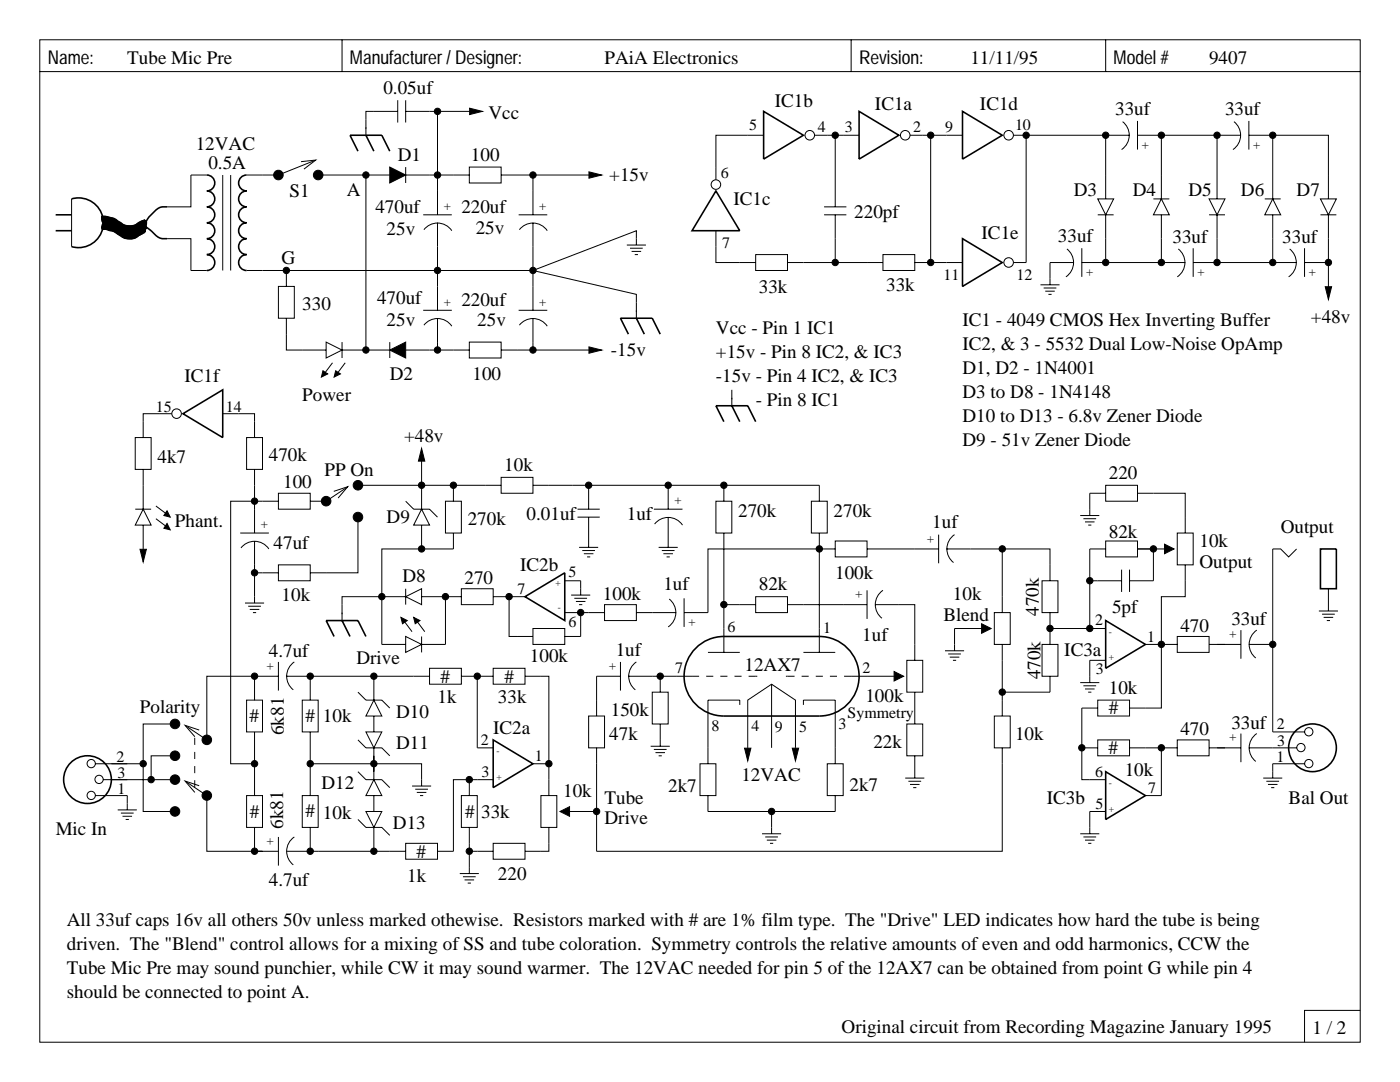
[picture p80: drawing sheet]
<svg xmlns="http://www.w3.org/2000/svg" width="279mm" height="216mm" viewBox="0 0 279 216" stroke-linecap="round" stroke-linejoin="round" font-family="sans-serif">
<defs><g id="words">
<g font-size="3.8">
<text x="9.5" y="12.7">Name:</text>
<text x="25.4" y="12.7">Tube Mic Pre</text>
<text x="69.8" y="12.7">Manufacturer / Designer:</text>
<text x="120.6" y="12.7">PAiA Electronics</text>
<text x="171.4" y="12.7">Revision:</text>
<text x="193.7" y="12.7">11/11/95</text>
<text x="222.2" y="12.7">Model #</text>
<text x="241.3" y="12.7">9407</text>
<text x="76.5" y="18.7">0.05uf</text>
<text x="97.5" y="23.8">Vcc</text>
<text x="154.6" y="21.3">IC1b</text>
<text x="174.6" y="21.9">IC1a</text>
<text x="195.6" y="21.9">IC1d</text>
<text x="222.6" y="22.9">33uf</text>
<text x="244.5" y="22.9">33uf</text>
<text x="39.1" y="29.8">12VAC</text>
<text x="41.6" y="33.7">0.5A</text>
<text x="79.4" y="32.1">D1</text>
<text x="94" y="32.1">100</text>
<text x="57.8" y="39.4">S1</text>
<text x="69.2" y="39.1">A</text>
<text x="121.6" y="36.2">+15v</text>
<text x="146.4" y="41">IC1c</text>
<text x="214.3" y="39.1">D3</text>
<text x="226.1" y="39.1">D4</text>
<text x="237.2" y="39.1">D5</text>
<text x="247.6" y="39.1">D6</text>
<text x="258.8" y="39.1">D7</text>
<text x="74.9" y="42.5">470uf</text>
<text x="77.2" y="47">25v</text>
<text x="92.1" y="42.5">220uf</text>
<text x="94.9" y="46.7">25v</text>
<text x="170.5" y="43.5">220pf</text>
<text x="195.9" y="47.6">IC1e</text>
<text x="56.2" y="52.7">G</text>
<text x="211.1" y="48.3">33uf</text>
<text x="234" y="48.6">33uf</text>
<text x="255.9" y="48.6">33uf</text>
<text x="151.4" y="58.4">33k</text>
<text x="176.8" y="58.1">33k</text>
<text x="60.3" y="61.9">330</text>
<text x="75.2" y="60.6">470uf</text>
<text x="77.2" y="65.1">25v</text>
<text x="92.1" y="61">220uf</text>
<text x="95.2" y="65.1">25v</text>
<text x="192.1" y="65.1">IC1 - 4049 CMOS Hex Inverting Buffer</text>
<text x="261.6" y="64.5">+48v</text>
<text x="121.9" y="71.1">-15v</text>
<text x="142.9" y="71.4">+15v - Pin 8 IC2, &amp; IC3</text>
<text x="142.9" y="66.7">Vcc - Pin 1 IC1</text>
<text x="192.1" y="69.8">IC2, &amp; 3 - 5532 Dual Low-Noise OpAmp</text>
<text x="36.8" y="76.2">IC1f</text>
<text x="77.8" y="75.9">D2</text>
<text x="94.3" y="75.9">100</text>
<text x="142.9" y="76.2">-15v - Pin 4 IC2, &amp; IC3</text>
<text x="192.1" y="74.6">D1, D2 - 1N4001</text>
<text x="60.3" y="80">Power</text>
<text x="150.8" y="81">- Pin 8 IC1</text>
<text x="192.1" y="79.4">D3 to D8 - 1N4148</text>
<text x="80.6" y="88.3">+48v</text>
<text x="192.1" y="84.1">D10 to D13 - 6.8v Zener Diode</text>
<text x="192.1" y="88.9">D9 - 51v Zener Diode</text>
<text x="31.4" y="92.4">4k7</text>
<text x="53.7" y="92.1">470k</text>
<text x="64.8" y="94.9">PP On</text>
<text x="100.6" y="94">10k</text>
<text x="221.3" y="95.6">220</text>
<text x="56.5" y="97.5">100</text>
<text x="34.9" y="105.1">Phant.</text>
<text x="77.2" y="104.5">D9</text>
<text x="93.3" y="104.8">270k</text>
<text x="105.1" y="103.8">0.01uf</text>
<text x="125.1" y="103.8">1uf</text>
<text x="147.3" y="103.2">270k</text>
<text x="166.4" y="103.2">270k</text>
<text x="186.1" y="105.4">1uf</text>
<text x="221.3" y="107.3">82k</text>
<text x="255.6" y="106.4">Output</text>
<text x="54.6" y="109.5">47uf</text>
<text x="103.8" y="114">IC2b</text>
<text x="239.4" y="109.2">10k</text>
<text x="239.4" y="113.3">Output</text>
<text x="80.3" y="116.2">D8</text>
<text x="92.7" y="116.5">270</text>
<text x="120.3" y="119.7">100k</text>
<text x="132.4" y="117.8">1uf</text>
<text x="151.4" y="117.8">82k</text>
<text x="166.7" y="115.6">100k</text>
<text x="190.2" y="119.7">10k</text>
<text x="56.2" y="120">10k</text>
<text x="188.3" y="123.8">Blend</text>
<text x="207.3" y="122.9" transform="rotate(-90 207.3 122.9)">470k</text>
<text x="221.9" y="122.2">5pf</text>
<text x="245.7" y="124.8">33uf</text>
<text x="53.7" y="131.1">4.7uf</text>
<text x="122.9" y="130.8">1uf</text>
<text x="172.1" y="128">1uf</text>
<text x="212.4" y="130.8">IC3a</text>
<text x="235.6" y="126">470</text>
<text x="71.1" y="132.4">Drive</text>
<text x="87.9" y="136.3">#</text>
<text x="100.7" y="136.3">#</text>
<text x="105.8" y="132">100k</text>
<text x="148.6" y="134">12AX7</text>
<text x="207.6" y="135.6" transform="rotate(-90 207.6 135.6)">470k</text>
<text x="27.9" y="142.2">Polarity</text>
<text x="79.1" y="143.2">D10</text>
<text x="87.3" y="140.3">1k</text>
<text x="99.4" y="140.3">33k</text>
<text x="121.9" y="142.9">150k</text>
<text x="172.7" y="140">100k</text>
<text x="221.3" y="142.6">#</text>
<text x="221.3" y="138.4">10k</text>
<text x="49.8" y="144.1">#</text>
<text x="56.6" y="146.7" transform="rotate(-90 56.6 146.7)">6k81</text>
<text x="61" y="144.1">#</text>
<text x="64.5" y="144.1">10k</text>
<text x="79.1" y="149.5">D11</text>
<text x="98.4" y="146.4">IC2a</text>
<text x="121.6" y="147.6">47k</text>
<text x="174.3" y="149.2">22k</text>
<text x="202.6" y="147.6">10k</text>
<text x="235.6" y="146.7">470</text>
<text x="245.7" y="145.4">33uf</text>
<text x="148" y="155.9">12VAC</text>
<text x="221.3" y="150.5">#</text>
<text x="224.5" y="154.9">10k</text>
<text x="64.1" y="157.5">D12</text>
<text x="112.4" y="159.1">10k</text>
<text x="120.7" y="160.3">Tube</text>
<text x="133.4" y="158.1">2k7</text>
<text x="169.5" y="157.8">2k7</text>
<text x="208.9" y="160.3">IC3b</text>
<text x="257.2" y="160.3">Bal Out</text>
<text x="11.1" y="166.7">Mic In</text>
<text x="49.9" y="163.2">#</text>
<text x="56.5" y="165.4" transform="rotate(-90 56.5 165.4)">6k81</text>
<text x="61" y="163">#</text>
<text x="64.5" y="163.5">10k</text>
<text x="78.4" y="165.4">D13</text>
<text x="92.8" y="163.3"># 33k</text>
<text x="120.7" y="164.5">Drive</text>
<text x="83.1" y="171.1">#</text>
<text x="53.7" y="176.8">4.7uf</text>
<text x="81.3" y="175.9">1k</text>
<text x="99.4" y="175.6">220</text>
<text x="13.3" y="184.8">All 33uf caps 16v all others 50v unless marked othewise. Resistors marked with # are 1% film type. The &quot;Drive&quot; LED indicates how hard the tube is being</text>
<text x="13.3" y="189.5">driven. The &quot;Blend&quot; control allows for a mixing of SS and tube coloration. Symmetry controls the relative amounts of even and odd harmonics, CCW the</text>
<text x="13.3" y="194.3">Tube Mic Pre may sound punchier, while CW it may sound warmer. The 12VAC needed for pin 5 of the 12AX7 can be obtained from point G while pin 4</text>
<text x="13.3" y="199.1">should be connected to point A.</text>
<text x="168" y="206.1">Original circuit from Recording Magazine January 1995</text>
<text x="261.9" y="206.4">1 / 2</text>
</g>
<g font-size="3.2">
<text x="149.5" y="26">5</text>
<text x="163.2" y="26.4">4</text>
<text x="168.6" y="26.4">3</text>
<text x="182.2" y="26.4">2</text>
<text x="188.6" y="26.4">9</text>
<text x="202.6" y="26">10</text>
<text x="143.8" y="35.6">6</text>
<text x="144.1" y="49.5">7</text>
<text x="188.3" y="55.9">11</text>
<text x="202.9" y="55.9">12</text>
<text x="31.1" y="82.2">15</text>
<text x="45.1" y="82.2">14</text>
<text x="103.3" y="118.4">7</text>
<text x="113.5" y="115.2">5</text>
<text x="113.5" y="125.1">6</text>
<text x="218.6" y="124.8">2</text>
<text x="145.2" y="126.1">6</text>
<text x="164.3" y="126.3">1</text>
<text x="228.9" y="128">1</text>
<text x="134.8" y="134.3">7</text>
<text x="172.1" y="134.3">2</text>
<text x="218.7" y="134.5">3</text>
<text x="169.2" y="143.3">Symmetry</text>
<text x="96" y="148.6">2</text>
<text x="142" y="145.9">8</text>
<text x="150" y="145.9">4</text>
<text x="154.6" y="146">9</text>
<text x="159.5" y="146">5</text>
<text x="167.4" y="145.4">3</text>
<text x="254.8" y="145.5">2</text>
<text x="254.9" y="148.8">3</text>
<text x="23.3" y="152">2</text>
<text x="23.5" y="155.2">3</text>
<text x="96.1" y="155">3</text>
<text x="106.8" y="151.9">1</text>
<text x="218.6" y="155.1">6</text>
<text x="254.8" y="152">1</text>
<text x="23.4" y="158.3">1</text>
<text x="218.6" y="161.4">5</text>
<text x="229.2" y="158.3">7</text>
</g>
<g font-size="2.5">
<text x="228" y="28.3" transform="rotate(90 228 28.3)">+</text>
<text x="250.2" y="28.3" transform="rotate(90 250.2 28.3)">+</text>
<text x="88.6" y="41.9">+</text>
<text x="107.6" y="41.9">+</text>
<text x="216.9" y="53.7" transform="rotate(90 216.9 53.7)">+</text>
<text x="239.1" y="53.7" transform="rotate(90 239.1 53.7)">+</text>
<text x="261.3" y="53.7" transform="rotate(90 261.3 53.7)">+</text>
<text x="88.6" y="61">+</text>
<text x="107.6" y="61">+</text>
<text x="134.6" y="100.6">+</text>
<text x="52.1" y="105.4">+</text>
<text x="186.4" y="108.3" transform="rotate(-90 186.4 108.3)">+</text>
<text x="172.1" y="119.4" transform="rotate(-90 172.1 119.4)">+</text>
<text x="137.5" y="123.5" transform="rotate(90 137.5 123.5)">+</text>
<text x="246.7" y="127.3" transform="rotate(-90 246.7 127.3)">+</text>
<text x="54.6" y="133.7" transform="rotate(-90 54.6 133.7)">+</text>
<text x="122.9" y="133.7" transform="rotate(-90 122.9 133.7)">+</text>
<text x="246.7" y="148" transform="rotate(-90 246.7 148)">+</text>
<text x="54.6" y="168.6" transform="rotate(-90 54.6 168.6)">+</text>
</g>
<g font-size="1.9">
<text x="112" y="115.9" transform="rotate(180 112 115.9)">+</text>
<text x="112" y="121" transform="rotate(180 112 121)">-</text>
<text x="221.3" y="131.8">+</text>
<text x="221.3" y="126.7">-</text>
<text x="99.1" y="155.6">+</text>
<text x="99.1" y="150.5">-</text>
<text x="221.3" y="161.9">+</text>
<text x="221.3" y="156.8">-</text>
</g>
</g></defs>
<g fill="none" stroke="#000" stroke-width=".2">
<path d="M7.9 7.9h263.6v200.1h-263.6zM7.9 14.3h263.6M68.3 7.9v6.4M169.9 7.9v6.4M220.7 7.9v6.4M14.3 39.7v9.5M41.3 34.9h-3.2v6.4h-4.8M44.4 34.9v19.1M46 34.9v19.1M60.1 32.3l2.9-.4-2.3 1.8M63.5 31.7l-7.9 3.2h-6.4M63.5 34.9h9.5v34.9h-4.7"/>
<path d="M79.4 22.2h-6.4v4.8M79.4 20v4.4M81 20v4.4M81 22.2h6.3M85.7 34.9h8M93.7 33.3h6.3v3.2h-6.3zM96.8 22.2h-9.5v20.7M100 34.9h20.6M106.4 34.9v8M152.4 27h-9.5v8.9M162.6 27h8.8M166.7 27v14.3"/>
<path d="M181.6 27h10.5M185.7 27v25.4M202.2 27h23.2M204.8 27v25.4h-2.6M219.1 39.7h3.1l-1.5 3.2zM220.7 27v12.7M224 24.3a3.4 3.4 0 0 1-.2 5.5M227 27h20.6M227 24.1v5.7M230.2 39.7h3.2M231.8 39.7l1.6 3.2h-3.2zM231.8 27v12.7"/>
<path d="M241.3 39.7h3.2l-1.6 3.2zM242.9 27v12.7M246.3 24.3a3.4 3.4 0 0 1-.2 5.5M249.2 27h4.8M249.2 24.1v5.7M252.4 39.7h3.2M254 39.7l1.6 3.2h-3.2zM254 27h11.1v12.7M254 27v12.7M263.5 39.7h3.2l-1.6 3.2zM20.3 43.2a5.4 5.4 0 0 1 3.9 1.4 3.1 3.1 0 0 0 3.7-.3l1-.5M33.3 47.6h4.8v6.4h3.2"/>
<path d="M49.2 54h57.2M55.6 57.1h3.1v6.4h-3.1zM57.1 54v3.1M84.5 42.9h5.7M84.6 45.8a3.4 3.4 0 0 1 5.6 .2M87.3 44.4v17.5M103.5 42.9h5.7M103.7 45.8a3.4 3.4 0 0 1 5.5 .2M106.4 54l20.6 4.7v4.8M106.4 44.4v17.5M125.1 48.9h3.8M125.7 49.5h2.6"/>
<path d="M126 50.2h2M126.7 50.8h.6M127 48.9v-2.9l-20.6 8M142.9 46v6.4h7.9M150.8 50.8h6.4v3.2h-6.4zM157.2 52.4h19M164.5 42.9h4.4M164.5 41.3h4.4M166.7 42.9v9.5M176.2 50.8h6.4v3.2h-6.4zM182.6 52.4h9.5M207.6 56.8h3.9"/>
<path d="M208.3 57.5h2.5M208.6 58.1h1.9M209.2 58.7h.7M212.9 49.7a3.4 3.4 0 0 1-.2 5.5M214.3 52.4h-4.8v4.4M215.9 52.4h20.6M215.9 49.5v5.7M219.1 42.9h3.1M220.7 42.9v9.5M231.8 42.9v9.5M235.2 49.7a3.4 3.4 0 0 1-.3 5.5M238.1 52.4h20.7"/>
<path d="M238.1 49.5v5.7M241.3 42.9h3.2M242.9 42.9v9.5M254 42.9v9.5M257.4 49.7a3.4 3.4 0 0 1-.2 5.5M260.3 52.4h4.8M260.3 49.5v5.7M263.5 42.9h3.2M265.1 42.9v17.4M57.1 63.5v6.3h8M65.1 68.3l3.2 1.5-3.2 1.6zM68.3 68.3v3.1"/>
<path d="M84.5 61.9h5.7M84.6 64.9a3.4 3.4 0 0 1 5.6 .2M85.7 69.8h8M87.3 63.5v6.3M93.7 68.3h6.3v3.1h-6.3zM100 69.8h20.6M103.5 61.9h5.7M103.7 64.9a3.4 3.4 0 0 1 5.5 .2M106.4 63.5v6.3M146 77.8v3.2M27 87.3h3.2v6.4h-3.2zM28.6 93.7v7.9"/>
<path d="M34.3 82.5h-5.7v4.8M44.4 82.5h6.4v4.8M49.2 87.3h3.2v6.4h-3.2zM50.8 93.7v12.7M55.6 98.4h6.3v3.2h-6.3zM66.6 98l2.8-.9-1.9 2.3M69.8 96.8l-4.7 3.2h-3.2M71.4 96.8h28.6M84.1 88.9v12.7M90.5 96.8v3.2M100 95.2h6.4v3.2h-6.4zM106.4 96.8h57.1v3.2"/>
<path d="M117.5 96.8v4.8M133.3 96.8v4.8M144.5 96.8v3.2M220.7 96.8h6.3v3.2h-6.3zM220.7 98.4h-3.2v4.5M227 98.4h9.5v8M27 101.6h3.2M28.6 101.6l1.6 3.2h-3.2zM28.6 104.8v7.9M47.9 106.4h5.8M48.1 109.3a3.4 3.4 0 0 1 5.6 .2M50.8 107.9v12.4"/>
<path d="M50.8 114.3h4.8M55.6 112.7h6.3v3.2h-6.3zM55.6 100h-9.6v52.4h4.8M71.4 103.2v11.1h-9.5M76.2 119.1h-7.9v4.7M76.2 119.1v9.5h4.8M76.2 119.1h4.8M81 119.1l3.1-1.6v3.1zM81 100l1.5 1.6h3.2l1.6 1.6M81 117.5v3.1M84.1 101.6l1.6 3.2h-3.2zM84.1 109.5h-7.9v9.6"/>
<path d="M84.1 104.8v4.7M84.1 119.1h8M88.9 100h3.2v6.4h-3.2zM88.9 119.1v9.5h-4.8M90.5 106.4v3.1h-6.4M92.1 117.5h6.3v3.1h-6.3zM98.4 119.1h6.4M101.6 119.1v7.9h4.8M112.7 115.9h3.2v2.8M114 118.7h3.8M114.6 119.4h2.6M115.3 101.6h4.4"/>
<path d="M115.3 103.2h4.4M115.6 109.2h3.8M116.2 109.9h2.5M116.5 110.5h1.9M117.2 111.1h.6M117.5 103.2v6M130.5 101.6h5.7M130.6 104.6a3.4 3.4 0 0 1 5.6 .2M131.4 109.2h3.9M132.1 109.9h2.5M132.4 110.5h1.9M133 111.1h.7"/>
<path d="M133.3 103.2v6M133.6 119.5a3.4 3.4 0 0 1-.3 5.6M136.5 119.4v5.7M142.9 100h3.1v6.4h-3.1zM144.5 106.4v23.8M150.8 119.1h6.4v3.1h-6.4zM161.9 100h3.2v6.4h-3.2zM163.5 106.4v23.8M166.7 107.9h6.3v3.2h-6.3zM166.7 109.5h-25.4v12.7h-4.8M173 117.8v5.7M173 109.5h14.3"/>
<path d="M176.2 117.8a3.4 3.4 0 0 0-.2 5.6M187.3 106.7v5.7M188.9 109.5h11.1M190.5 106.7a3.4 3.4 0 0 0-.2 5.5M200 109.5h9.5v6.4M200 109.5v12.7M208 115.9h3.1v6.3h-3.1zM215.6 102.9h3.8M216.2 103.5h2.6M216.5 104.1h1.9M217.2 104.8h.6M217.5 115.9h6.3"/>
<path d="M220.7 107.9h6.3v3.2h-6.3zM220.7 109.5h-3.2v15.9M223.8 113.7v4.4M225.4 113.7v4.4M227 109.5h6.4M230.2 109.5v6.4h-4.8M234.9 106.4h3.2v6.3h-3.2zM236.5 112.7v6.4h-4.7v22.2h-6.4M258.8 109.5l-1.6 1.6-1.6-1.6h-1.6v36.5h6.3M265.1 117.5v4.4M48.9 120.3h3.8M49.2 139.7h3.2v6.3h-3.2z"/>
<path d="M49.5 121h2.6M49.8 121.6h2M50.5 122.2h.6M50.8 134.9h-9.5v12.7l-4.8-3.1M50.8 134.9h4.8M50.8 134.9v4.8M55.6 132.1v5.7M57.1 134.9h28.6M58.7 132.1a3.4 3.4 0 0 0-.2 5.5M60.3 139.7h3.2v6.3h-3.2zM61.9 134.9v4.8M71.4 138.1l1.6 1.6h3.2l1.6 1.6"/>
<path d="M74.6 139.7l1.6 3.2h-3.2zM74.6 134.9v4.8M81 127l3.1 1.6-3.1 1.6zM84.1 127v3.2M85.7 133.3h6.4v3.2h-6.4zM92.1 134.9h6.3M95.2 134.9v14.3h3.2M98.4 133.3h6.4v3.2h-6.4zM104.8 134.9h4.7v23.8M106.4 125.4h6.3v3.2h-6.3zM112.7 122.2h7.9M114.9 120h1.9"/>
<path d="M115.6 120.6h.6M115.9 122.2v4.8h-3.2M120.6 120.6h6.4v3.2h-6.4zM123.8 134.9h-4.7v8M123.8 132.1v5.7M125.4 134.9h12.7M127 132.1a3.4 3.4 0 0 0-.2 5.5M127 122.2h7.9M130.2 138.1h3.1v6.4h-3.1zM131.8 134.9v3.2M141.3 130.2h6.3M144.5 120.6h6.3"/>
<path d="M150.8 134.9h.3M154 136.5v12.7M156.8 134.9h.4M157.2 120.6h15.8M160.3 130.2h6.4M169.9 134.9h9.5M174.6 120.6h8v11.2M181 131.8h3.1v6.3h-3.1zM182.6 138.1v6.4M188.6 129.9h3.8M189.2 130.5h2.6M189.5 131.1h2"/>
<path d="M190.2 131.8h.6M196.8 125.4h-6.3v4.5M198.4 122.2h3.2v6.4h-3.2zM200 128.6v14.3M208 128.6h3.1v6.3h-3.1zM209.5 125.4h11.2M209.5 122.2v6.4M209.5 134.9v3.2h-9.5M215.6 136.2h3.8M216.2 136.8h2.6M216.5 137.5h1.9M217.2 138.1h.6"/>
<path d="M219.1 139.7h6.3v3.2h-6.3zM220.7 131.8h-3.2v4.4M228.6 128.6h6.3M234.9 127h6.4v3.2h-6.4zM241.3 128.6h6.3M247.6 125.7v5.7M249.2 128.6h4.8M250.8 125.7a3.4 3.4 0 0 0-.2 5.6M263.2 121.9h3.8M263.8 122.6h2.6M264.2 123.2h1.9M264.8 123.8h.6"/>
<path d="M19 158.7h6.4v2.9M19 152.4h9.6M20.6 155.6h14.3M34.9 150.8h-4.7v4.8M34.9 144.5h-6.3v17.4h6.3M36.5 155.6l4.8 3.1v11.2h14.3M39.8 156.8l-2.9-.9 2 2.2M39.8 145.7l-2.9-1 2 2.3M49.2 158.7h3.2v6.4h-3.2zM50.8 146v12.7M60.3 158.7h3.2v6.4h-3.2zM61.9 152.4h22.2v4.4"/>
<path d="M61.9 146v12.7M71.4 154l1.6 1.6h3.2l1.6 1.6M71.4 147.6l1.6 1.6h3.2l1.6 1.6M73 146h3.2l-1.6 3.2zM74.6 155.6l1.6 3.1h-3.2zM74.6 142.9v3.1M74.6 149.2v6.4M74.6 158.7v3.2M82.2 156.8h3.8M82.9 157.5h2.5M83.2 158.1h1.9M83.8 158.7h.7"/>
<path d="M92.1 158.7h3.1v6.4h-3.1zM93.7 155.6v3.1M98.4 155.6h-7.9v14.3h-3.2M106.4 152.4h3.1M107.9 158.7h3.2v6.4h-3.2zM117.5 142.9h3.1v6.3h-3.1zM119.1 149.2v20.7h80.9v-20.7M129.9 148.9h3.8M130.5 149.5h2.5M130.8 150.2h1.9M131.4 150.8h.7M131.8 144.5v4.4"/>
<path d="M139.7 152.4h3.2v6.3h-3.2zM141.3 158.7v3.2h25.4v-3.2M147.6 140.7v-1h-6.3v12.7M149.2 152.4v-12.7l4.8-3.2 4.7 3.2v12.7M160.3 140.7v-1h6.4v12.7M165.1 152.4h3.2v6.3h-3.2zM180.7 155.3h3.8M181 144.5h3.1v6.3h-3.1zM181.3 155.9h2.5M181.6 156.5h1.9M182.2 157.2h.7M182.6 150.8v4.5"/>
<path d="M198.4 142.9h3.2v6.3h-3.2zM215.9 149.2h3.2M219.1 147.6h6.3v3.2h-6.3zM219.1 141.3h-3.2v14.3h4.8M225.4 149.2h6.4v9.5h-3.2M231.8 149.2h3.1M234.9 147.6h6.4v3.2h-6.4zM241.3 149.2h6.3M247.6 146.4v5.7M249.2 149.2h9.6M250.8 146.4a3.4 3.4 0 0 0-.2 5.5M252.1 155.3h3.8"/>
<path d="M252.7 155.9h2.6M253 156.5h2M253.7 157.2h.6M260.3 152.4h-6.3v2.9M23.5 161.6h3.8M24.1 162.2h2.6M24.4 162.9h2M25.1 163.5h.6M50.8 165.1v4.8h1.6M55.6 167v5.7M57.1 169.9h4.8M58.7 167a3.4 3.4 0 0 0-.2 5.6"/>
<path d="M61.9 165.1v4.8h19.1M71.4 163.5l1.6 1.6h3.2l1.6 1.6M73 161.9h3.2l-1.6 3.2zM74.6 165.1v4.8M81 168.3h6.3v3.1h-6.3zM91.8 174.3h3.8M92.4 174.9h2.5M92.7 175.6h1.9M93.3 176.2h.7M93.7 169.9h4.7M93.7 165.1v9.2M98.4 168.3h6.4v3.1h-6.4z"/>
<path d="M109.5 165.1v4.8h-4.7M112.7 161.9h6.4M152.1 166.4h3.8M152.7 167h2.6M153 167.6h1.9M153.7 168.3h.6M154 161.9v4.5M215.6 166.4h3.8M216.2 167h2.6M216.5 167.6h1.9M217.2 168.3h.6M220.7 161.9h-3.2v4.5"/>
<path d="M271.5 201.6h-11.2v6.4"/>
<circle cx="142.9" cy="36.8" r=".95"/>
<circle cx="161.6" cy="27" r=".95"/>
<circle cx="180.7" cy="27" r=".95"/>
<circle cx="201.3" cy="27" r=".95"/>
<circle cx="201.3" cy="52.4" r=".95"/>
<circle cx="35.2" cy="82.5" r=".95"/>
<circle cx="18.2" cy="152.4" r=".83"/>
<circle cx="18.2" cy="158.7" r=".83"/>
<circle cx="19.8" cy="155.5" r=".83"/>
<circle cx="259.6" cy="149.2" r=".83"/>
<circle cx="261.2" cy="146" r=".83"/>
<circle cx="261.2" cy="152.4" r=".83"/>
</g>
<path d="M138.1 134.9h12.7M169.9 134.9h-12.7M38.9 157.1v-10.9" fill="none" stroke="#000" stroke-width=".2" stroke-dasharray="1.4" stroke-linecap="butt"/>
<g fill="none" stroke="#000" stroke-width=".32">
<path d="M14.3 39.7a5 5 0 0 1 6.3 4.7 5 5 0 0 1-6.3 4.8M41.3 34.9a1.59 1.59 0 0 1 1.6 1.6 1.59 1.59 0 0 1-1.6 1.6 1.59 1.59 0 0 1 1.6 1.6 1.59 1.59 0 0 1-1.6 1.6 1.59 1.59 0 0 1 1.6 1.6 1.59 1.59 0 0 1-1.6 1.5 1.59 1.59 0 0 1 1.6 1.6 1.59 1.59 0 0 1-1.6 1.6 1.59 1.59 0 0 1 1.6 1.6 1.59 1.59 0 0 1-1.6 1.6 1.59 1.59 0 0 1 1.6 1.6 1.59 1.59 0 0 1-1.6 1.6M49.2 34.9a1.59 1.59 0 0 0-1.6 1.6 1.59 1.59 0 0 0 1.6 1.6 1.59 1.59 0 0 0-1.6 1.6 1.59 1.59 0 0 0 1.6 1.6 1.59 1.59 0 0 0-1.6 1.6 1.59 1.59 0 0 0 1.6 1.5 1.59 1.59 0 0 0-1.6 1.6 1.59 1.59 0 0 0 1.6 1.6 1.59 1.59 0 0 0-1.6 1.6 1.59 1.59 0 0 0 1.6 1.6 1.59 1.59 0 0 0-1.6 1.6 1.59 1.59 0 0 0 1.6 1.6M71.4 30.2l-1.6-3.2h6.4l1.6 3.2M73 27l1.6 3.2M142.9 38.1l4.7 7.9h-9.5zM152.4 22.2l7.9 4.8-7.9 4.7zM171.4 22.2l8 4.8-8 4.7zM192.1 22.2l7.9 4.8-7.9 4.7zM11.1 46h3.2M11.1 42.9h3.2M20.3 45.7a5.4 5.4 0 0 1 3.9 1.4 3.1 3.1 0 0 0 3.7-.3l1-.4"/>
<path d="M28.9 43.8a2.66 2.66 0 0 0 0 2.6M28.9 44.1l.3 .1v.2l-.3 2M29.2 45.7l-.3-.6 2.7 2.2a2.57 2.57 0 0 0 1.7 .3M33.3 41.3a2.52 2.52 0 0 0-2.3 .8l-1.5 1.5a3.5 3.5 0 0 0-.6 2.1M192.1 47.6l7.9 4.8-7.9 4.7zM125.4 66.7l-1.6-3.2h6.4l1.6 3.2M127 63.5l1.6 3.2M36.5 82.5l7.9-4.7v9.5zM144.5 84.1l-1.6-3.1h6.3l1.6 3.1M146 81l1.6 3.1M104.8 119.1l7.9-4.8v9.5zM263.5 109.5h3.2v8h-3.2z"/>
<path d="M66.7 127l-1.6-3.2h6.3l1.6 3.2M68.3 123.8l1.5 3.2M138.9 129.3a7.9 7.9 0 0 1 5.6-2.3h19a7.9 7.9 0 0 1 7.9 7.9 7.9 7.9 0 0 1-7.9 8h-19a7.9 7.9 0 0 1-7.4-4.9 7.9 7.9 0 0 1 1.8-8.7zM220.7 123.8l7.9 4.8-7.9 4.7zM98.4 147.6l8 4.8-8 4.8zM220.7 154l7.9 4.7-7.9 4.8z"/>
<circle cx="17.5" cy="155.6" r="4.8"/>
<circle cx="261.9" cy="149.2" r="4.8"/>
</g>
<g fill="#000" stroke="#000" stroke-width=".2">
<path d="M73 34.9h4.8zM77.8 33.3l3.2 1.6-3.2 1.6zM81 33.3v3.2zM81 34.9h4.7zM64.5 74l.9 .6-1.3 .6zM66.4 72.4l-1.9 2.5zM67 74l.9 .6-1.2 .6zM68.9 72.4l-1.9 2.5zM77.8 69.8l3.2-1.5v3.1zM77.8 68.3v3.1zM73 69.8h4.8zM81 69.8h4.7z"/>
<path d="M31.1 101l2.6 1.9zM31.1 103.5l2.6 1.9zM33.3 101.9l.7 1.3-1.3-.3zM33.3 104.5l.7 1.2-1.3-.3zM232.4 108.6l1.9 .9-1.9 1zM80 123.2l1.3 .6-1 .7zM80.3 123.5l1.9 2.5zM82.5 123.2l1.3 .6-.9 .7zM82.9 123.5l1.9 2.5zM178.4 134l1.9 .9-1.9 1zM195.9 124.5l1.9 .9-1.9 1zM111.8 161.9l1.9-.9v1.9z"/>
<path d="M93.7 21.6l2.6 .6-2.6 .7z" fill-rule="evenodd"/>
<path d="M117.5 34.3l2.6 .6-2.6 .7z" fill-rule="evenodd"/>
<path d="M264.5 57.2h1.2l-.6 2.6z" fill-rule="evenodd"/>
<path d="M117.5 69.2l2.6 .6-2.6 .7z" fill-rule="evenodd"/>
<path d="M84.1 89.5l.7 2.5h-1.3z" fill-rule="evenodd"/>
<path d="M27.9 109.6h1.3l-.6 2.5z" fill-rule="evenodd"/>
<path d="M148.6 149.3h1.3l-.7 2.5z" fill-rule="evenodd"/>
<path d="M158.1 149.3h1.3l-.7 2.5z" fill-rule="evenodd"/>
<circle cx="55.6" cy="34.9" r=".95"/>
<circle cx="63.5" cy="34.9" r=".95"/>
<circle cx="73" cy="34.9" r=".64"/>
<circle cx="87.3" cy="34.9" r=".64"/>
<circle cx="87.3" cy="22.2" r=".64"/>
<circle cx="106.4" cy="34.9" r=".64"/>
<circle cx="166.7" cy="27" r=".64"/>
<circle cx="185.7" cy="27" r=".64"/>
<circle cx="204.8" cy="27" r=".64"/>
<circle cx="220.7" cy="27" r=".64"/>
<circle cx="231.8" cy="27" r=".64"/>
<circle cx="242.9" cy="27" r=".64"/>
<circle cx="254" cy="27" r=".64"/>
<circle cx="57.1" cy="54" r=".64"/>
<circle cx="87.3" cy="54" r=".64"/>
<circle cx="106.4" cy="54" r=".64"/>
<circle cx="166.7" cy="52.4" r=".64"/>
<circle cx="185.7" cy="52.4" r=".64"/>
<circle cx="220.7" cy="52.4" r=".64"/>
<circle cx="231.8" cy="52.4" r=".64"/>
<circle cx="242.9" cy="52.4" r=".64"/>
<circle cx="254" cy="52.4" r=".64"/>
<circle cx="265.1" cy="52.4" r=".64"/>
<circle cx="73" cy="69.8" r=".64"/>
<circle cx="87.3" cy="69.8" r=".64"/>
<circle cx="106.4" cy="69.8" r=".64"/>
<circle cx="71.4" cy="96.8" r=".95"/>
<circle cx="84.1" cy="96.8" r=".64"/>
<circle cx="90.5" cy="96.8" r=".64"/>
<circle cx="117.5" cy="96.8" r=".64"/>
<circle cx="133.3" cy="96.8" r=".64"/>
<circle cx="144.5" cy="96.8" r=".64"/>
<circle cx="50.8" cy="114.3" r=".64"/>
<circle cx="50.8" cy="100" r=".64"/>
<circle cx="65.1" cy="100" r=".95"/>
<circle cx="71.4" cy="103.2" r=".95"/>
<circle cx="76.2" cy="119.1" r=".64"/>
<circle cx="84.1" cy="109.5" r=".64"/>
<circle cx="88.9" cy="119.1" r=".64"/>
<circle cx="101.6" cy="119.1" r=".64"/>
<circle cx="163.5" cy="109.5" r=".64"/>
<circle cx="200" cy="109.5" r=".64"/>
<circle cx="217.5" cy="115.9" r=".64"/>
<circle cx="230.2" cy="109.5" r=".64"/>
<circle cx="50.8" cy="134.9" r=".64"/>
<circle cx="61.9" cy="134.9" r=".64"/>
<circle cx="74.6" cy="134.9" r=".64"/>
<circle cx="95.2" cy="134.9" r=".64"/>
<circle cx="115.9" cy="122.2" r=".64"/>
<circle cx="131.8" cy="134.9" r=".64"/>
<circle cx="144.5" cy="120.6" r=".64"/>
<circle cx="200" cy="138.1" r=".64"/>
<circle cx="209.5" cy="125.4" r=".64"/>
<circle cx="217.5" cy="125.4" r=".64"/>
<circle cx="231.8" cy="128.6" r=".64"/>
<circle cx="254" cy="128.6" r=".64"/>
<circle cx="28.6" cy="152.4" r=".64"/>
<circle cx="30.2" cy="155.6" r=".64"/>
<circle cx="34.9" cy="155.6" r=".95"/>
<circle cx="34.9" cy="144.5" r=".95"/>
<circle cx="34.9" cy="150.8" r=".95"/>
<circle cx="41.3" cy="147.6" r=".95"/>
<circle cx="41.3" cy="158.7" r=".95"/>
<circle cx="50.8" cy="152.4" r=".64"/>
<circle cx="61.9" cy="152.4" r=".64"/>
<circle cx="74.6" cy="152.4" r=".64"/>
<circle cx="93.7" cy="155.6" r=".64"/>
<circle cx="109.5" cy="152.4" r=".64"/>
<circle cx="215.9" cy="149.2" r=".64"/>
<circle cx="231.8" cy="149.2" r=".64"/>
<circle cx="34.9" cy="161.9" r=".95"/>
<circle cx="50.8" cy="169.9" r=".64"/>
<circle cx="61.9" cy="169.9" r=".64"/>
<circle cx="74.6" cy="169.9" r=".64"/>
<circle cx="93.7" cy="169.9" r=".64"/>
<circle cx="119.1" cy="161.9" r=".64"/>
<circle cx="154" cy="161.9" r=".64"/>
</g>
<path d="M20.3 43.2h.1a5.7 5.7 0 0 1 3.8 1.3 2.93 2.93 0 0 0 3.7-.2l.6-.2a1.97 1.97 0 0 1-1 3 2.96 2.96 0 0 1-3.7-.3l-.2-.1a6 6 0 0 0-3.1-1l-.2-.3 .2-1-.2-.5z" fill-rule="evenodd" fill="#000" stroke="#000" stroke-width=".32"/>
<use href="#words"/>
</svg>
